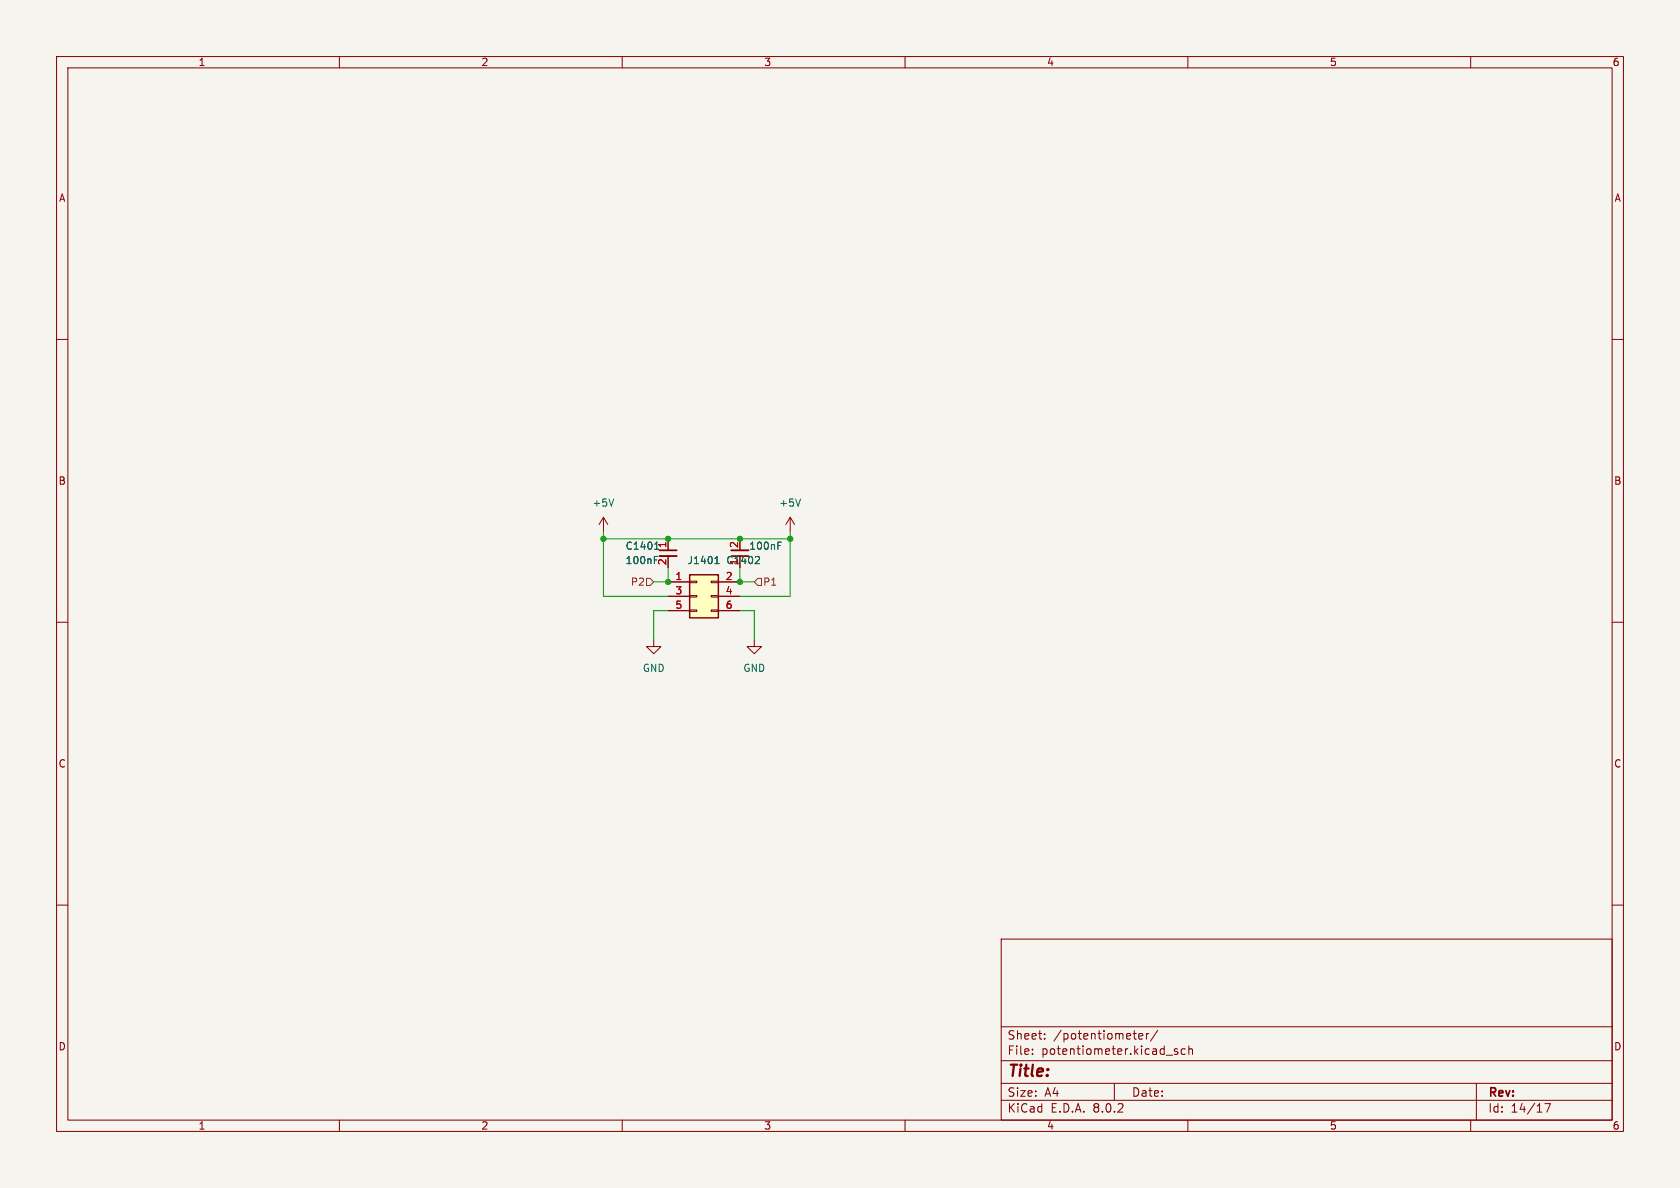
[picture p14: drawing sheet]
<svg xmlns="http://www.w3.org/2000/svg" width="297mm" height="210mm" viewBox="0 0 297 210" stroke-linecap="round" stroke-linejoin="round" font-family="sans-serif">
<defs><g id="words">
<text font-size="2.8" fill="#840000" x="178" y="190.9">Title:</text>
<g font-size="2.1" fill="#840000">
<text x="178" y="184">Sheet:</text>
<text x="186.2" y="184">/potentiometer/</text>
<text x="178" y="186.7">File:</text>
<text x="184.1" y="186.7">potentiometer.kicad_sch</text>
<text x="178" y="196.9">KiCad</text>
<text x="178" y="194.1">Size:</text>
<text x="184.7" y="194.1">A4</text>
<text x="185.7" y="196.9">E.D.A.</text>
<text x="193.3" y="196.9">8.0.2</text>
<text x="200" y="194.1">Date:</text>
<text x="263" y="194.3">Rev:</text>
<text x="263" y="196.9">Id:</text>
<text x="267.1" y="196.9">14/17</text>
</g>
<g font-size="1.8" fill="#840000">
<text x="35" y="11.9">1</text>
<text x="85" y="11.9">2</text>
<text x="135" y="11.9">3</text>
<text x="185" y="11.9">4</text>
<text x="235" y="11.9">5</text>
<text x="285" y="11.9">6</text>
<text x="10.3" y="35.9">A</text>
<text x="285.3" y="35.9">A</text>
<text x="10.3" y="85.9">B</text>
<text x="285.3" y="85.9">B</text>
<text x="128.3" y="99.9">C1402</text>
<text x="10.3" y="135.9">C</text>
<text x="285.3" y="135.9">C</text>
<text x="10.3" y="185.9">D</text>
<text x="285.3" y="185.9">D</text>
<text x="35" y="199.9">1</text>
<text x="85" y="199.9">2</text>
<text x="135" y="199.9">3</text>
<text x="185" y="199.9">4</text>
<text x="235" y="199.9">5</text>
<text x="285" y="199.9">6</text>
</g>
<g font-size="1.8" fill="#006464">
<text x="104.6" y="89.8">+5V</text>
<text x="137.7" y="89.8">+5V</text>
<text x="110.5" y="99.9">100nF</text>
<text x="110.5" y="97.4">C1401</text>
<text x="121.5" y="99.9">J1401</text>
<text x="132.4" y="97.4">100nF</text>
<text x="113.5" y="119">GND</text>
<text x="131.3" y="119">GND</text>
</g>
<g font-size="1.8" fill="#a90000">
<text x="117.9" y="100" transform="rotate(-90 117.9 100)">2</text>
<text x="117.9" y="97" transform="rotate(-90 117.9 97)">1</text>
<text x="130.6" y="100" transform="rotate(-90 130.6 100)">1</text>
<text x="130.6" y="97" transform="rotate(-90 130.6 97)">2</text>
<text x="119.3" y="102.6">1</text>
<text x="119.3" y="105.2">3</text>
<text x="119.3" y="107.7">5</text>
<text x="128.2" y="102.6">2</text>
<text x="128.2" y="105.2">4</text>
<text x="128.2" y="107.7">6</text>
</g>
<g font-size="1.8" fill="#725600">
<text x="111.4" y="103.7">P2</text>
<text x="134.8" y="103.7">P1</text>
</g>
</g></defs>
<path d="M0 0h297v210h-297z" fill="#f5f4ef" stroke="#f5f4ef" stroke-width=".18"/>
<g fill="none" stroke="#840000" stroke-width=".18">
<path d="M10 10h277v190h-277zM12 12h273v186h-273zM60 10v2M110 10v2M160 10v2M210 10v2M260 10v2M10 60h2M285 60h2M10 110h2M115.6 113v1.3h-1.3l1.3 1.3 1.2-1.3h-1.2M285 110h2"/>
<path d="M10 160h2M285 160h2M177 166h108v32h-108zM60 198v2M110 198v2M160 198v2M177 194.5h108M177 191.5h108M177 187.5h108M177 181.5h108M182.5 186.3v.1M182.5 185.5v.1"/>
<path d="M184.7 183.6v.1M184.7 182.8v.1M197 191.5v3M201.3 183.2l.7-.1v-.3l-.5-.1-.2 .2 .1 .7h.6M202.7 182.7v1M203.1 182.7l-.3 .1-.1 .2M204.7 182.1l-1.3 2M208.2 185.5l-.4-.1-.2 .2 .1 .2 .5 .2v.3h-.6M209.5 185.5l-.4-.1-.3 .3v.4l.2 .2h.5M210 198v2M210.2 185.5l.2-.1 .3 .1 .1 .9M210.2 184.9v1.5"/>
<path d="M260 198v2M261 191.5v6.5M273.1 195.1h1l-.6 1.5"/>
</g>
<path d="M121.9 101.6h5.1v7.6h-5.1z" fill="#ffffc2"/>
<g fill="none" stroke="#840000" stroke-width=".18">
<path d="M106.7 91.4l-.8 1.3M106.7 91.4v2.6M106.7 91.4l.7 1.3M118.1 95.3v2M118.1 98.3v2M130.8 95.3v2M139.7 91.4l-.8 1.3M139.7 91.4v2.6M139.7 91.4l.8 1.3M118.1 102.9h3.8M118.1 105.4h3.8M118.1 108h3.8"/>
<path d="M121.9 107.8h1.3v.3h-1.3zM121.9 105.3h1.3v.2h-1.3zM121.9 102.7h1.3v.3h-1.3zM125.7 107.8h1.3v.3h-1.3zM125.7 105.3h1.3v.2h-1.3zM125.7 102.7h1.3v.3h-1.3zM127 102.9h3.8M127 105.4h3.8M127 108h3.8M133.3 113v1.3h1.3l-1.3 1.3-1.2-1.3h1.2"/>
</g>
<path d="M121.9 101.6h5.1v7.6h-5.1z" fill="none" stroke="#840000" stroke-width=".25"/>
<path d="M108.5 88.2l-.4 1.3M115.7 99h.4M115.7 98.4h.6M115.7 97.1h.8M116.1 95.8l-.2 .3M126.4 99.6h.7M126.5 98.7l.3-.3v1.2M134 98.4l.3 .2-.1 .3-.7 .7h.8M137.5 96.4h.5M137.5 95.8h.6M141.5 88.2l-.4 1.3" fill="none" stroke="#006464" stroke-width=".18"/>
<path d="M116.6 98.3h3M129.3 97.3h3" fill="none" stroke="#840000" stroke-width=".33"/>
<path d="M116.6 97.3h3M129.3 98.3h3" fill="none" stroke="#840000" stroke-width=".3"/>
<path d="M114.3 102.2h.6l.7 .7-.7 .6h-.6zM134 102.2h.6v1.3h-.6l-.7-.6z" fill="none" stroke="#725600" stroke-width=".18"/>
<path d="M106.7 95.3h33M106.7 94v11.4h11.4M139.7 94v11.4h-8.9M118.1 100.3v2.6h-2.5M118.1 108h-2.5v5M130.8 108h2.5v5M130.8 100.3v2.6h2.5" fill="none" stroke="#009600" stroke-width=".18"/>
<g fill="#009600" stroke="#009600" stroke-width=".18">
<circle cx="118.1" cy="102.9" r=".46"/>
<circle cx="118.1" cy="95.3" r=".46"/>
<circle cx="130.8" cy="95.3" r=".46"/>
<circle cx="130.8" cy="102.9" r=".46"/>
<circle cx="106.7" cy="95.3" r=".46"/>
<circle cx="139.7" cy="95.3" r=".46"/>
</g>
<use href="#words"/>
</svg>
